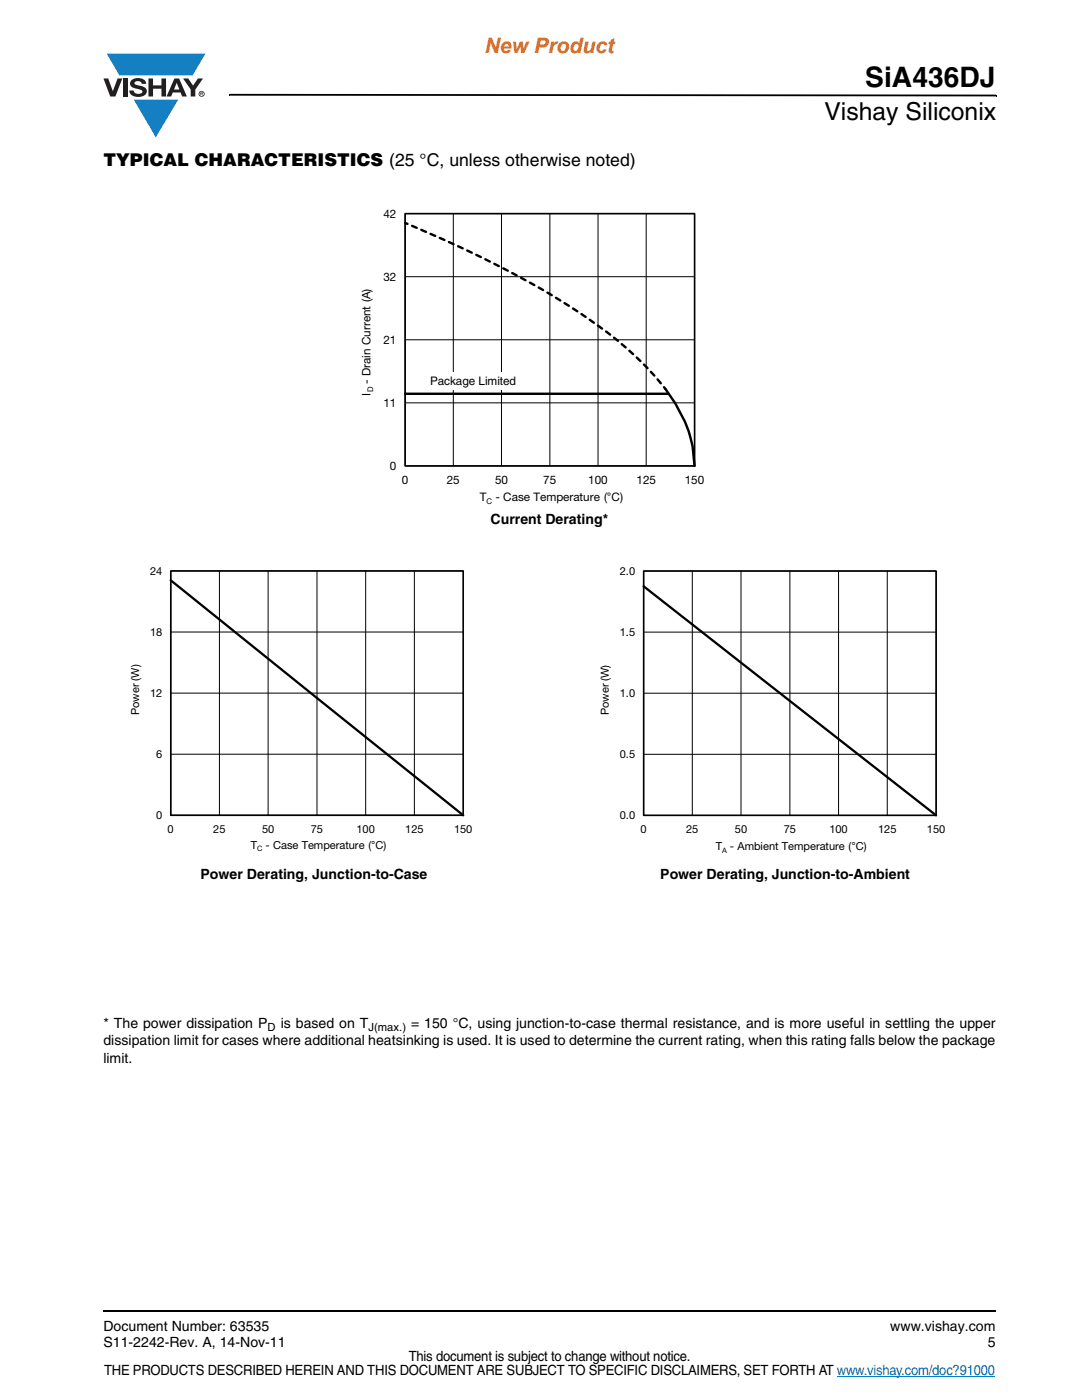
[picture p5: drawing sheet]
<svg xmlns="http://www.w3.org/2000/svg" width="216mm" height="279mm" viewBox="0 0 216 279" stroke-linecap="round" stroke-linejoin="round" font-family="sans-serif">
<defs><g id="words">
<text font-size="5.6" x="172.6" y="17.4">SiA436DJ</text>
<text font-size="4.9" x="164.5" y="24">Vishay Siliconix</text>
<text font-size="4.2" fill="#f06b12" x="96.7" y="10.5">New Product</text>
<text font-size="3.5" x="20.6" y="33">TYPICAL CHARACTERISTICS (25 °C, unless otherwise noted)</text>
<g font-size="2.8">
<text x="97.9" y="104.6">Current Derating*</text>
<text x="40" y="175.5">Power Derating, Junction-to-Case</text>
<text x="131.7" y="175.5">Power Derating, Junction-to-Ambient</text>
<text x="20.6" y="208.6">dissipation limit for cases where additional heatsinking is used. It is used to determine the current rating, when this rating falls below the package</text>
<text x="20.6" y="205.1">* The power dissipation P</text>
<text x="56" y="205.1">is based on T</text>
<text x="82" y="205.1">= 150 °C, using junction-to-case thermal resistance, and is more useful in settling the upper</text>
<text x="20.6" y="212.1">limit.</text>
<text x="20.6" y="265.6">Document Number: 63535</text>
<text x="20.6" y="268.8">S11-2242-Rev. A, 14-Nov-11</text>
<text x="177.7" y="265.6">www.vishay.com</text>
<text x="197.1" y="268.8">5</text>
<text x="20.8" y="274.4">THE PRODUCTS DESCRIBED HEREIN AND THIS DOCUMENT ARE SUBJECT TO SPECIFIC DISCLAIMERS, SET FORTH AT www.vishay.com/doc?91000</text>
<text x="81.6" y="271.6">This document is subject to change without notice.</text>
</g>
<g font-size="2.3">
<text x="76.5" y="43.4">42</text>
<text x="76.5" y="56">32</text>
<text x="76.5" y="68.6">21</text>
<text x="73.9" y="76.6" transform="rotate(-90 73.9 76.6)">- Drain Current (A)</text>
<text x="85.8" y="76.7">Package Limited</text>
<text x="73.9" y="78.9" transform="rotate(-90 73.9 78.9)">I</text>
<text x="76.5" y="81.2">11</text>
<text x="77.8" y="93.8">0</text>
<text x="80.2" y="96.7">0</text>
<text x="89.2" y="96.7">25</text>
<text x="95.8" y="100.1">T</text>
<text x="98.8" y="96.7">50</text>
<text x="98.9" y="100.1">- Case Temperature (°C)</text>
<text x="108.4" y="96.7">75</text>
<text x="117.4" y="96.7">100</text>
<text x="127" y="96.7">125</text>
<text x="136.6" y="96.7">150</text>
</g>
<g font-size="2.2">
<text x="29.9" y="114.7">24</text>
<text x="123.7" y="114.7">2.0</text>
<text x="29.9" y="126.9">18</text>
<text x="123.7" y="126.9">1.5</text>
<text x="27.8" y="142.7" transform="rotate(-90 27.8 142.7)">Power (W)</text>
<text x="29.9" y="139.1">12</text>
<text x="121.5" y="142.7" transform="rotate(-90 121.5 142.7)">Power (W)</text>
<text x="123.7" y="139.1">1.0</text>
<text x="31.2" y="151.3">6</text>
<text x="123.7" y="151.3">0.5</text>
<text x="31.2" y="163.5">0</text>
<text x="33.4" y="166.2">0</text>
<text x="42.6" y="166.2">25</text>
<text x="52.3" y="166.2">50</text>
<text x="62" y="166.2">75</text>
<text x="71.1" y="166.2">100</text>
<text x="80.9" y="166.2">125</text>
<text x="90.6" y="166.2">150</text>
<text x="123.7" y="163.5">0.0</text>
<text x="127.8" y="166.2">0</text>
<text x="136.9" y="166.2">25</text>
<text x="146.6" y="166.2">50</text>
<text x="156.4" y="166.2">75</text>
<text x="165.5" y="166.2">100</text>
<text x="175.2" y="166.2">125</text>
<text x="185" y="166.2">150</text>
<text x="50.1" y="169.4">T</text>
<text x="53" y="169.4">- Case Temperature (°C)</text>
<text x="142.8" y="169.7">T</text>
<text x="145.7" y="169.7">- Ambient Temperature (°C)</text>
<text x="53.4" y="205.8">D</text>
<text x="73.5" y="205.8">J(max.)</text>
</g>
<g font-size="1.6">
<text x="74.5" y="78.3" transform="rotate(-90 74.5 78.3)">D</text>
<text x="97.1" y="100.6">C</text>
</g>
<g font-size="1.5">
<text x="51.3" y="169.9">C</text>
<text x="144.1" y="170.2">A</text>
</g>
</g></defs>
<path d="M20.5 261.5h.1v.4h-.1z" fill="#000"/>
<path d="M20.6 261.7h178.2" fill="none" stroke="#000" stroke-width=".36"/>
<path d="M20.6 10.7h20.4v16.7h-20.4z" fill="#fff"/>
<g fill="#147fc3">
<path d="M21.3 10.7h19.7l-2.6 4.4h-1.1h-13.5z"/>
<path d="M26.7 19.9h8.9l-4.5 7.5z"/>
</g>
<g fill="#231f20">
<path d="M20.6 15.7h1l.9 2.5 1-2.5h.9l-1.4 3.6h-1z"/>
<path d="M24.6 15.7h.9v3.6h-.9z"/>
<path d="M26.3 16a2.1 2.1 0 0 1 2.8 .3l.1 .4h-.9a.79 .79 0 0 0-.7-.5 .79 .79 0 0 0-.8 .4l.3 .3 1 .2a1.08 1.08 0 0 1 1.2 1.1 1.08 1.08 0 0 1-1.1 1.1 1.73 1.73 0 0 1-2.4-1.2h.9a.96 .96 0 0 0 .8 .6 .96 .96 0 0 0 .9-.4 1.31 1.31 0 0 0-1.2-.6 1.03 1.03 0 0 1-1.1-.6 1.03 1.03 0 0 1 .2-1.1z"/>
<path d="M29.6 15.7h.9v1.3h1.7v-1.3h.9v3.6h-.9v-1.6h-1.7v1.6h-.9z"/>
<path d="M36.5 15.7h1.1l.9 1.4 1-1.4h1l-1.5 2.2v1.4h-.9v-1.4z"/>
<path d="M35.3 16.5l.5 1.4h-1.1zM34.8 15.7l-1.6 3.6h1l.3-.8h1.5l.3 .8h1l-1.6-3.6z"/>
<path d="M39.8 18.7a.46 .46 0 0 1 .9 0 .46 .46 0 0 1-.9 0zM39.6 18.7a.6 .6 0 0 0 1.2 0 .6 .6 0 0 0-1.2 0z"/>
<path d="M40.1 18.5h.2v.2h-.2zM40 18.4v.7h.1v-.3l.4 .3-.2-.3 .2-.2-.1-.2z"/>
</g>
<path d="M45.7 18.7h.2v.4h-.2zM45.9 18.7l152.9 .2v.3l-152.9-.1zM198.8 18.9h.1v.3h-.1z" fill="#000"/>
<path d="M167 274.6h31.5" fill="none" stroke="#007ec4" stroke-width=".2"/>
<path d="M72 41.5h69.2v59.5h-69.2z" fill="#fff"/>
<path d="M80.8 55.2h57.8M80.8 42.6h57.8v50.4h-57.8zM90.5 42.6v50.4M100.1 42.6v50.4M109.7 42.6v50.4M119.3 42.6v50.4M128.9 42.6v50.4M80.8 67.8h57.8M80.8 80.4h57.8" fill="none" stroke="#000" stroke-width=".2"/>
<path d="M80.8 42.6h57.8v50.4h-57.8z" fill="none" stroke="#000" stroke-width=".32"/>
<path d="M80.8 44.5l.5 .2M80.8 78.6h52.4M132.5 77.3a25.9 25.9 0 0 1 6.1 15.7" fill="none" stroke="#000" stroke-width=".48"/>
<path d="M82.2 45.1a215.4 215.4 0 0 1 33.3 17.2 72.3 72.3 0 0 1 16.7 14.6" fill="none" stroke="#000" stroke-width=".48" stroke-dasharray="1 1"/>
<g fill="#fff">
<path d="M84.8 74.3h19.1v3.5h-19.1z"/>
<path d="M25.9 112.9h68.4v57.3h-68.4z"/>
</g>
<path d="M34.1 113.9h58.3v48.8h-58.3zM43.8 113.9v48.8M53.5 113.9v48.8M63.3 113.9v48.8M73 113.9v48.8M82.7 113.9v48.8M34.1 138.3h58.3M34.1 126.1h58.3M34.1 150.5h58.3" fill="none" stroke="#000" stroke-width=".2"/>
<path d="M34.1 113.9h58.3v48.8h-58.3z" fill="none" stroke="#000" stroke-width=".3"/>
<path d="M34.1 115.8l58.3 46.9" fill="none" stroke="#000" stroke-width=".46"/>
<path d="M119.7 112.9h68.9v57.6h-68.9z" fill="#fff"/>
<path d="M128.4 114h58.4v48.7h-58.4zM138.1 114v48.7M147.9 114v48.7M157.6 114v48.7M167.3 114v48.7M177 114v48.7M128.4 138.3h58.4M128.4 126.2h58.4M128.4 150.5h58.4" fill="none" stroke="#000" stroke-width=".2"/>
<path d="M128.4 114h58.4v48.7h-58.4z" fill="none" stroke="#000" stroke-width=".3"/>
<path d="M128.4 117l58.4 45.7" fill="none" stroke="#000" stroke-width=".46"/>
<use href="#words"/>
</svg>
